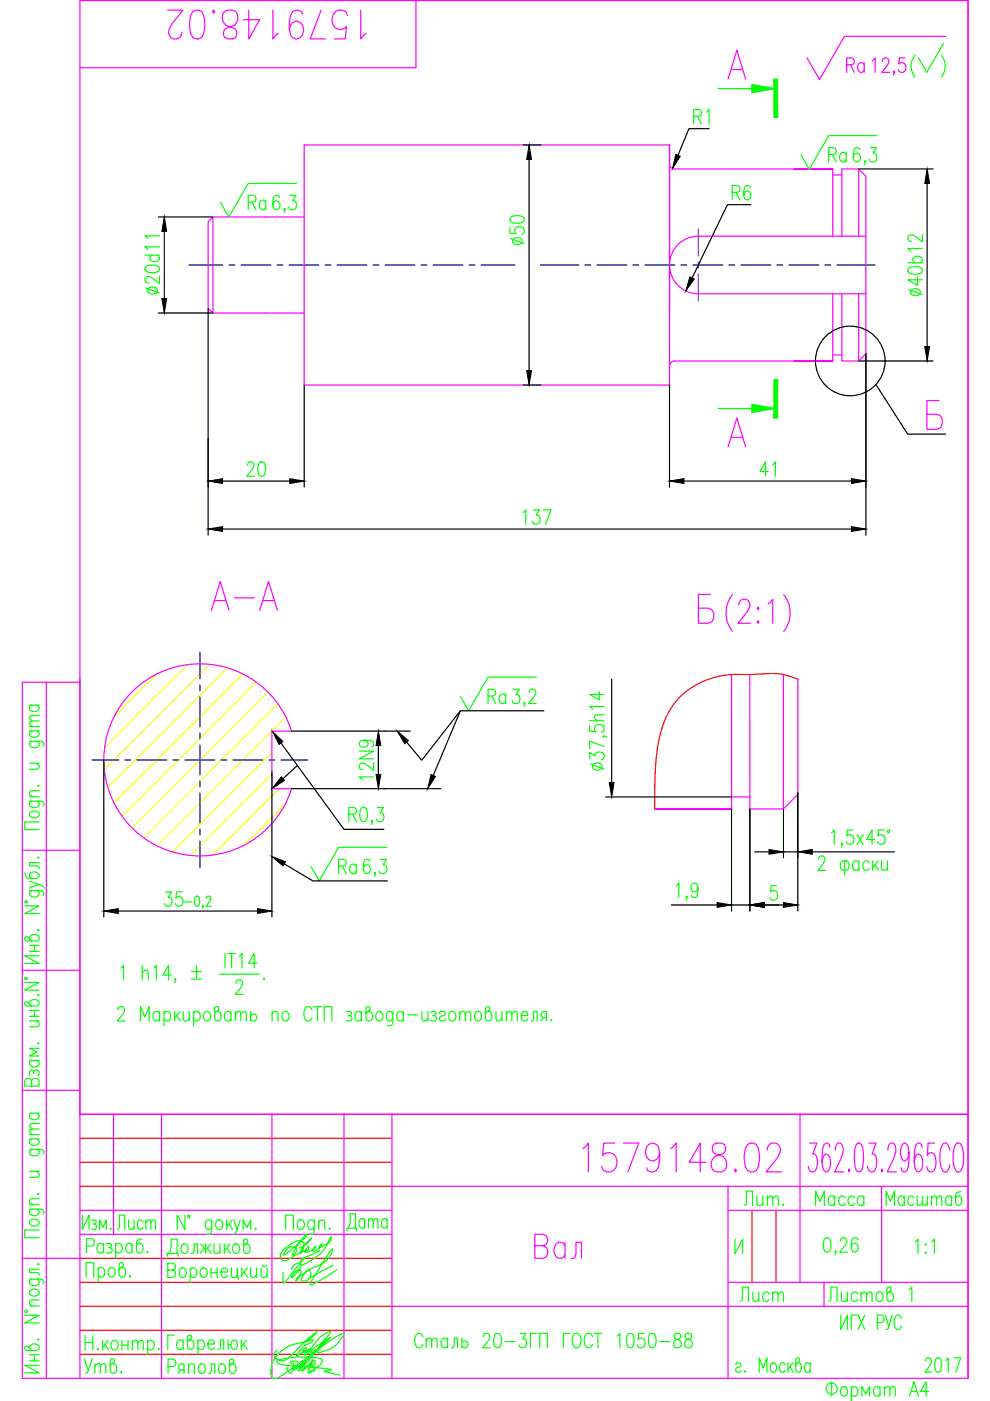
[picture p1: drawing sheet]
<svg xmlns="http://www.w3.org/2000/svg" width="210mm" height="297mm" viewBox="0 0 210 297" stroke-linecap="round" stroke-linejoin="round" font-family="sans-serif">
<defs><g id="words">
<text font-size="10.6" fill="#f0f" x="122.4" y="249.8">1579148.02</text>
<g font-size="10.1" fill="#f0f">
<text x="34.2" y="9.5">1579148.02</text>
<text x="43.7" y="130.5">А-А</text>
</g>
<text font-size="9.3" fill="#f0f" x="112.2" y="268.1">Вал</text>
<text font-size="8.4" fill="#f0f" x="191.9" y="17.6">( )</text>
<g font-size="7.1" fill="#0f0">
<text x="129.5" y="164.4" transform="rotate(-90 129.5 164.4)">37,5h14</text>
<text x="24.3" y="209.5">1 h14, %%P .</text>
<text x="72.3" y="262.1">Дата</text>
</g>
<g font-size="6.6" fill="#f0f">
<text x="178.2" y="16.6">Ra</text>
<text x="174.6" y="277.3">Листов</text>
</g>
<g font-size="6.6" fill="#0f0">
<text x="174.6" y="35.6">Ra</text>
<text x="51.5" y="45.9">Ra</text>
<text x="112.2" y="53.3" transform="rotate(-90 112.2 53.3)">50</text>
<text x="196.5" y="63.9" transform="rotate(-90 196.5 63.9)">40b12</text>
<text x="51.2" y="102.3">20</text>
<text x="159.8" y="102.3">41</text>
<text x="109.7" y="112.5">137</text>
<text x="80.1" y="166.5" transform="rotate(-90 80.1 166.5)">12N9</text>
<text x="70.6" y="186.6">Ra</text>
<text x="156.6" y="256.8">Лит.</text>
<text x="171.8" y="256.8">Масса</text>
<text x="186.6" y="256.8">Масштаб</text>
<text x="155.6" y="277.3">Лист</text>
<text x="86.8" y="287.2">Сталь 20-3ГП ГОСТ 1050-88</text>
<text x="16.6" y="292.5">Утв.</text>
</g>
<g font-size="6.2" fill="#0f0">
<text x="34.6" y="63.5" transform="rotate(-90 34.6 63.5)">20d11</text>
<text x="102.3" y="150.3">Ra</text>
<text x="23.6" y="261.8">Лист</text>
<text x="195.1" y="292.1">2017</text>
</g>
</g></defs>
<g fill="none" stroke="#0f0" stroke-width=".25">
<path d="M152.3 18.8h7.1M62.9 38.9h-10.3l-4.1 7.1-1.8-3.1M147.1 24.7h1a.74 .74 0 0 0 .6-.8 .74 .74 0 0 0-.6-.7h-1v3.1M147.9 24.7l.8 1.6M149.8 23.8l.5-.6v3.1M159.1 39.8a.65 .65 0 0 0-1.1-.3 2.85 2.85 0 0 0 0 2.7 .67 .67 0 0 0 1.1-.3 .87 .87 0 0 0 0-1 .87 .87 0 0 0-1.1-.3l-.3 .8M183.5 34.2l-.1 .1-.1-.1 .1-.1a.65 .65 0 0 1-.1 .8M184.5 31.3h1.3l-.7 1.2h.4a.96 .96 0 0 1 .4 1.4 .96 .96 0 0 1-1.5 .2l-.1-.3M185.9 28.8h-10.2l-4.1 7.1-1.8-3.1M60.4 44.3l-.1 .2-.1-.2 .1-.1a.65 .65 0 0 1-.1 .9M61.5 41.4h1.2l-.6 1.2h.3a.96 .96 0 0 1 .4 1.4 .96 .96 0 0 1-1.4 .2l-.2-.3M155.2 40.8h1.1a.74 .74 0 0 0 .6-.7 .74 .74 0 0 0-.6-.8h-1.1v3.1"/>
<path d="M156.1 40.8l.8 1.6M152.3 86.6h7.1M6.3 157.2l2.7 .1 .3 .3-.1 .6M6.3 155h2M6.3 154h2M6.3 149.5h2M6.7 157.2l-.3 .2a.63 .63 0 0 0 .3 1 1.03 1.03 0 0 0 1.6-.8l-.4-.4M6.7 155a.68 .68 0 0 0-.5 .6 .68 .68 0 0 0 .5 .6 1.03 1.03 0 0 0 1.6-.8l-.4-.4M6.7 149.5a.68 .68 0 0 0-.5 .6 .68 .68 0 0 0 .5 .7 1.03 1.03 0 0 0 1.6-.8l-.4-.5M8.3 152.9l-1.9 .1-.1 .4 .5 .6M8.3 151.7l-1.9 .1-.1 .5 .5 .6M108.8 146.1h1.3l-.7 1.2h.4a.96 .96 0 0 1 .3 1.4 .96 .96 0 0 1-1.4 .2l-.1-.3"/>
<path d="M111.3 149l-.1 .2-.2-.2 .2-.1a.64 .64 0 0 1-.2 .9M112.2 146.8l.2-.5 .7-.2a.95 .95 0 0 1 .2 1.6l-1.2 1.5h1.6M113.7 143.6h-10.2l-4.1 7.1-1.8-3.1M6.3 169.8l2.7 .2 .3 .3-.1 .6M6.3 168.9h2M6.3 161.8h2M6.4 172.3a1.09 1.09 0 0 1 1.1-.3 1.09 1.09 0 0 1 .8 .9 1.08 1.08 0 0 1-1.2 .5 1.08 1.08 0 0 1-.8-.9zM6.7 169.8l-.3 .3a.65 .65 0 0 0 .3 1 1.03 1.03 0 0 0 1.6-.8l-.4-.5M7.7 161.8l.6 .6-.2 .6-1.8 .1M8 166.6l.1-.1 .2 .1-.2 .1zM8.3 174.3h-3.1v1.6h3.1M8.3 167.6l-1.9 .2-.1 .5 .5 .6"/>
<path d="M74 172.6h1a.74 .74 0 0 0 .6-.7 .74 .74 0 0 0-.6-.7h-1v3M74.8 172.6l.8 1.6M76.6 171.3l.6-.1a1.49 1.49 0 0 1 .7 1.7l-.3 1.2-.6 .1a1.48 1.48 0 0 1-.7-1.7zM79 174.1l-.2 .1-.1-.1 .1-.2a.64 .64 0 0 1-.1 .9M80 171.2h1.3l-.7 1.1h.3a.96 .96 0 0 1 .4 1.4 .96 .96 0 0 1-1.4 .2l-.1-.3M82.1 179.6h-10.3l-4.1 7.2-1.8-3.1M176.3 176.5l.6-.5v3M178.6 178.9l-.1 .1-.1-.1 .1-.2a.65 .65 0 0 1-.1 .9M180.8 176h-1.1l-.2 1.3a.89 .89 0 0 1 1.1-.2 .89 .89 0 0 1 .4 1 .83 .83 0 0 1-.6 .9 .83 .83 0 0 1-1-.6M181.7 177l1.3 2M183 177l-1.3 2M185.5 178h-1.8l1.2-2v3"/>
<path d="M187.5 176h-1.2l-.1 1.3a.89 .89 0 0 1 1.1-.2 .89 .89 0 0 1 .4 1 .83 .83 0 0 1-.7 .9 .83 .83 0 0 1-.9-.6M5.2 192.1h3.1l-3.1 1.6h3.1M5.2 185.1l.5 1 2 .1a.64 .64 0 0 0 .4-1 1.05 1.05 0 0 0-1.1-.4 1.05 1.05 0 0 0-.7 1l.4 .4M6.3 199a1.02 1.02 0 0 1 1-.9 1.02 1.02 0 0 1 1 .9l-.6 .5h-2.2l-.3-.3v-.4l.5-.2 .3 .1 .7 .8M6.3 188.8l2.7 .1 .3 .4-.1 .6M6.3 186.8l2 .7-2 .7M6.7 188.8l-.3 .2a.65 .65 0 0 0 .3 1.1 1.03 1.03 0 0 0 1.6-.8l-.4-.5M8 197.2l.1-.1 .2 .1-.2 .1zM8 181.8l.1-.1 .2 .1-.2 .1zM8.3 187.5l.6 .3 .4 .5M8.3 182.9h-2v.7l1.8 .1 .2 .5M35.1 189.1h1.3l-.7 1.2h.3a.96 .96 0 0 1 .4 1.3 .96 .96 0 0 1-1.4 .3l-.1-.3"/>
<path d="M38.6 189.1h-1.2l-.1 1.3a.89 .89 0 0 1 1.1-.2 .89 .89 0 0 1 .4 1.1 .83 .83 0 0 1-.7 .8 .83 .83 0 0 1-.9-.5M39.2 191.2h1.4M41.5 190.1l.4-.1a1.26 1.26 0 0 1 .4 1.7l-.2 .3-.4 .1a1.01 1.01 0 0 1-.5-1.2zM43.1 192h-.2h.2l-.2 .5M43.7 190.5l.4-.5h.3l.3 .4-.2 .7-.9 1h1.2M79.6 185.1l-.1 .1-.1-.1 .1-.1a.65 .65 0 0 1-.1 .8M80.6 182.2h1.3l-.7 1.2h.4a.96 .96 0 0 1 .4 1.3 .96 .96 0 0 1-1.5 .3l-.1-.3M143.3 187.8l.6-.6v3.1M145.7 190.1l-.2 .2-.1-.2 .1-.1a.65 .65 0 0 1-.1 .9M148 188.2a.82 .82 0 0 1-.8 .9 .97 .97 0 0 1-.7-1 .97 .97 0 0 1 .8-.9l.3 .2a2.58 2.58 0 0 1 0 2.7l-.5 .2-.4-.2-.1-.3M164.6 187.8h-1.1l-.1 1.3a.89 .89 0 0 1 1.1-.2 .89 .89 0 0 1 .4 1.1 .83 .83 0 0 1-.7 .9 .83 .83 0 0 1-1-.6M173.5 182.2l.2-.6 .7-.1a.95 .95 0 0 1 .2 1.6l-1.2 1.4h1.6"/>
<path d="M178.5 182.7l.3-.2h.7a1.17 1.17 0 0 1 0 2h-.7a1.19 1.19 0 0 1-.3-1.8zM179.1 182.5v3.1M182.1 182.9a.68 .68 0 0 0-.6-.4 .68 .68 0 0 0-.7 .4 .92 .92 0 0 0 0 1.2 .92 .92 0 0 0 1.1 .3l.2-.3M182.1 182.5v2M184.3 182.9a.68 .68 0 0 0-.6-.4 .68 .68 0 0 0-.7 .4 1.02 1.02 0 0 0 .9 1.6l.4-.4M185 182.5v2M185.5 183.4l.8 1.1M186.2 182.5l-1.2 1.5M186.9 182.5l.1 1.9 .6 .1 .6-.5M188.2 182.5v2M5.2 208.3h3.1l-3.1 1.6h3.1M6.3 212.8a1.02 1.02 0 0 1 1-.9 1.02 1.02 0 0 1 1 .9l-.6 .5h-2.2l-.3-.3v-.4l.5-.2 .3 .1 .7 .8"/>
<path d="M6.3 200.4h2M6.3 201.7h2M6.3 216.4h2M6.3 214.2h2M6.3 215.5h2M7.3 200.4v1.3M7.3 214.2v1.3M7.7 216.4l.6 .6-.2 .6-1.8 .1M8 211l.1-.1 .2 .1-.2 .1zM8.3 202.6h-3.1l3.1 1.7h-3.1M25 214.2l.2-.6 .7-.2a.95 .95 0 0 1 .1 1.6l-1.1 1.5h1.6M29.8 216.5v-3.1l.9 2.2 .9-2.2v3.1"/>
<path d="M33.8 214.9a.68 .68 0 0 0-.6-.5 .68 .68 0 0 0-.6 .5 .92 .92 0 0 0-.1 1.1 .92 .92 0 0 0 1.1 .3l.2-.3M33.8 214.4v2.1M34.8 214.9a.68 .68 0 0 1 .6-.5 .68 .68 0 0 1 .7 .5 1.02 1.02 0 0 1-.9 1.6l-.4-.5M34.8 214.4v3.1M37 214.4v2.1M37.5 215.3l.8 1.2M38.2 214.4l-1.2 1.5M38.9 214.4l.1 1.9 .5 .2 .6-.6M40.1 214.4v2.1M41.1 214.9a.68 .68 0 0 1 .6-.5 .68 .68 0 0 1 .6 .5 1.02 1.02 0 0 1-.8 1.6l-.4-.5M41.1 214.4v3.1M43.5 214.6a.65 .65 0 0 1 1 .3 1.02 1.02 0 0 1-.8 1.6 1.2 1.2 0 0 1-.2-1.9z"/>
<path d="M45.9 214.4a1.02 1.02 0 0 1 1 1.1 1.02 1.02 0 0 1-1 1l-.4-.6v-2.2l.3-.3h.4l.2 .5-.1 .3-.8 .7M49 214.9a.68 .68 0 0 0-.7-.5 .68 .68 0 0 0-.6 .5 .92 .92 0 0 0-.1 1.1 .92 .92 0 0 0 1.1 .3l.3-.3M49 214.4v2.1M49.9 215l.6-.6 .4 .2 .2 1.9M49.9 214.4v2.1M51.1 215l.5-.6 .5 .2 .1 1.9M53.1 215.3a.75 .75 0 0 1 1.3 0 .75 .75 0 0 1-.4 1.2h-.5l-.4-.3M53.1 214.4v2.1M57.7 215l.6-.6 .6 .2 .1 1.9M57.7 214.4v2.1M60.1 214.6a.65 .65 0 0 1 1.1 .3 1.02 1.02 0 0 1-.8 1.6 1.2 1.2 0 0 1-.3-1.9zM66.2 214.2a.81 .81 0 0 0-.8-.8 .81 .81 0 0 0-.8 .8 1.93 1.93 0 0 0 .5 2.3 .87 .87 0 0 0 1.1-.8"/>
<path d="M66.5 213.4h1.7M67.3 213.4v3.1M68.7 216.5v-3.1h1.7v3.1M73.4 214.6a.74 .74 0 0 1 1.2 .3l-.4 .4h-.3M74.2 215.3a.6 .6 0 0 1 .5 .6 .6 .6 0 0 1-.5 .6l-.8-.2M76.7 214.9a.68 .68 0 0 0-.7-.5 .68 .68 0 0 0-.6 .5 .92 .92 0 0 0-.1 1.1 .92 .92 0 0 0 1.1 .3l.3-.3M76.7 214.4v2.1M78.1 214.4a1.02 1.02 0 0 1 .9 1.1 1.02 1.02 0 0 1-.9 1l-.5-.6v-2.2l.3-.3h.4l.2 .5-.1 .3-.8 .7M80 214.6a.65 .65 0 0 1 1.1 .3 1.02 1.02 0 0 1-.8 1.6 1.2 1.2 0 0 1-.3-1.9zM83.3 214.9a.68 .68 0 0 0-.7-.5 .68 .68 0 0 0-.6 .5 1.02 1.02 0 0 0 .8 1.6l.5-.5M83.3 214.4l-.1 2.8-.4 .3-.6-.2M85.5 214.9a.68 .68 0 0 0-.6-.5 .68 .68 0 0 0-.7 .5 .92 .92 0 0 0 0 1.1 .92 .92 0 0 0 1.1 .3l.2-.3"/>
<path d="M85.5 214.4v2.1M86.4 215.2h2.1M89.5 214.4l.1 1.9 .5 .2 .6-.6M90.7 214.4v2.1M91.3 214.6a.74 .74 0 0 1 1.2 .3l-.4 .4h-.3M92.1 215.3a.6 .6 0 0 1 .5 .6 .6 .6 0 0 1-.5 .6l-.8-.2M93.2 214.9a.68 .68 0 0 1 .6-.5 .68 .68 0 0 1 .6 .5l-.3 .4-.6 .2a.56 .56 0 0 0-.2 .8 .73 .73 0 0 0 1.1-.3M95.5 214.6a.65 .65 0 0 1 1 .3 1.02 1.02 0 0 1-.8 1.6 1.2 1.2 0 0 1-.2-1.9zM97.5 215l.6-.6 .4 .2 .1 1.9M97.5 214.4v2.1M98.6 215l.6-.6 .5 .2 .1 1.9M101 214.6a.65 .65 0 0 1 1 .3 1.02 1.02 0 0 1-.8 1.6 1.2 1.2 0 0 1-.2-1.9z"/>
<path d="M103.4 214.4a1.02 1.02 0 0 1 1 1.1 1.02 1.02 0 0 1-1 1l-.5-.6v-2.2l.4-.3h.3l.3 .5-.1 .3-.9 .7M105.2 214.4l.1 1.9 .6 .2 .5-.6M106.4 214.4v2.1M107.4 215l.5-.6 .5 .2 .1 1.9M107.4 214.4v2.1M108.5 215l.6-.6 .5 .2 .1 1.9M110.5 215.3h1.4a.68 .68 0 0 0-.4-.8 .68 .68 0 0 0-.9 .4 1.02 1.02 0 0 0 .8 1.6l.5-.5M112.6 216.5l.5-.2 .1-1.9h.7v2.1M115.2 215.7l-.5 .8M115.9 215.7l-1-.1a.68 .68 0 0 1 .3-1.2h.7v2.1M116.9 216.2l.1 .1-.1 .2-.1-.2zM6.3 236h2"/>
<path d="M6.3 224.8h2M6.7 236a.68 .68 0 0 0-.5 .6 .68 .68 0 0 0 .5 .7 1.03 1.03 0 0 0 1.6-.8l-.4-.5M6.7 229.2a.74 .74 0 0 0-.7-.6 .74 .74 0 0 0-.8 .6v1.1h3.1v-1.1a.83 .83 0 0 0-.8-.6 .83 .83 0 0 0-.8 .6v1.1M6.7 224.8a.68 .68 0 0 0-.5 .7 .68 .68 0 0 0 .5 .6 .93 .93 0 0 0 1.1 0 .93 .93 0 0 0 .3-1l-.2-.3M7.1 227.3a.6 .6 0 0 1 .6-.5 .6 .6 0 0 1 .6 .5l-.2 .8M7.1 227.6l-.1-.6-.3-.1a.72 .72 0 0 0-.3 1.2M8 221.2l.1-.1 .2 .1-.2 .1zM8.3 222.3h-2l1.6 .8-1.6 .8h2M8.3 239.4l-1.9 .1-.1 .5 .5 .5M8.3 238.2l-1.9 .1-.1 .5 .5 .6M6.3 256.4l2.7 .1 .3 .3-.1 .6M6.3 243.7l2.7 .1 .3 .3-.1 .6"/>
<path d="M6.3 255.4h2M6.3 248.3h2M6.3 241.5h2M6.3 240.5h2M6.4 258.8a1.09 1.09 0 0 1 1.1-.3 1.09 1.09 0 0 1 .8 .9 1.08 1.08 0 0 1-1.2 .6 1.08 1.08 0 0 1-.8-1zM6.7 256.4l-.4 .4a1.03 1.03 0 0 0 1 1 1.03 1.03 0 0 0 1-1l-.4-.4M6.7 243.7l-.3 .2a.65 .65 0 0 0 .3 1.1 1.03 1.03 0 0 0 1.6-.9l-.4-.4M6.7 241.5a.68 .68 0 0 0-.5 .6 .68 .68 0 0 0 .5 .7 1.03 1.03 0 0 0 1.6-.9l-.4-.4M7.7 248.3l.6 .6-.2 .6-1.8 .1M8 253.1l.1-.1 .2 .1-.2 .1zM8.3 254.2l-1.9 .1-.1 .6 .5 .5M17.5 257.6v3.1l1.4-3.1v3.1"/>
<path d="M19.4 258.8a.6 .6 0 0 1 1 .3l-.3 .4h-.3M20.1 259.5a.62 .62 0 0 1 .4 .6 .62 .62 0 0 1-.4 .6l-.7-.2M39.2 257.6v3.1l-1.6-3.1v3.1M44.9 259.1l-.2-.3a.65 .65 0 0 0-1.1 .3 1.03 1.03 0 0 0 .8 1.6l.5-.5M44.9 258.6l-.1 2.8-.4 .3-.5-.1M46.1 258.8a.65 .65 0 0 1 1 .3 1.03 1.03 0 0 1-.8 1.6 1.2 1.2 0 0 1-.2-1.9zM48 258.6v2.1M48.5 259.5l.8 1.2M49.2 258.6l-1.2 1.5M49.6 258.6l.7 2.1 .7-2.1M63.4 258.8a.65 .65 0 0 1 1 .3 1.03 1.03 0 0 1-.8 1.6 1.2 1.2 0 0 1-.2-1.9zM66.6 259.1l-.2-.3a.65 .65 0 0 0-1 .3 1.03 1.03 0 0 0 .8 1.6l.4-.5"/>
<path d="M66.6 258.6l-.1 2.8-.3 .3-.6-.1M67.6 259.2l.5-.6 .6 .2 .1 1.9M67.6 258.6v2.1M5.2 278.9h3.1l-3.1 1.6h3.1M6.3 271.2l2.7 .1 .3 .4-.1 .5M6.3 276.9h2M6.4 273.6a1.09 1.09 0 0 1 1.1-.3 1.09 1.09 0 0 1 .8 .9 1.08 1.08 0 0 1-1.2 .6 1.08 1.08 0 0 1-.8-.9zM6.7 271.2l-.3 .2a.65 .65 0 0 0 .3 1.1 1.03 1.03 0 0 0 1.6-.8l-.4-.5M8 268.1l.1-.2 .2 .2-.2 .1zM8.3 260.8h-3.1v1.6h3.1M8.3 275.6l-1.9 .1-.1 .6 .5 .6M8.3 269.1h-2v.7l1.8 .1 .2 .5"/>
<path d="M18.3 270.8v-3.1h1.6v3.1M18.3 264.2h1.1a.83 .83 0 0 0 .6-.8 .83 .83 0 0 0-.6-.8h-1.1v3.1M20.8 269.2a.68 .68 0 0 1 .7-.5 .68 .68 0 0 1 .6 .5 1.02 1.02 0 0 1-.8 1.6l-.5-.5M20.8 268.7v3.1M21.1 260.7v-2.1l.7 1.6 .7-1.6v2.1M21.9 264.1l-.4-.5a1.02 1.02 0 0 0-1 1 1.02 1.02 0 0 0 1 1.1l.4-.5M21.9 263.6v2.1M22.5 263.8a.73 .73 0 0 1 1.2 .3l-.4 .4h-.3M23.3 268.9a.65 .65 0 0 1 1 .3 1.02 1.02 0 0 1-.8 1.6 1.2 1.2 0 0 1-.2-1.9zM23.3 264.5a.6 .6 0 0 1 .5 .6 .6 .6 0 0 1-.5 .6l-.8-.2M24.5 264.1l.5-.5a1.02 1.02 0 0 1 .9 1 1.02 1.02 0 0 1-.9 1.1l-.5-.5M24.5 263.6v3.1"/>
<path d="M25.7 268.7a1.02 1.02 0 0 1 .9 1.1 1.02 1.02 0 0 1-.9 1l-.5-.6v-2.2l.4-.3h.3l.3 .5-.1 .3-.9 .7M27.6 270.5l.1 .1-.1 .2-.1-.2zM28 264.1l-.5-.5a1.02 1.02 0 0 0-.9 1 1.02 1.02 0 0 0 .9 1.1l.5-.5M28 263.6v2.1M30.1 262.6l-1 .4-.2 2.1a.65 .65 0 0 0 .6 .6 .65 .65 0 0 0 .7-.5 1.02 1.02 0 0 0-.8-1.6l-.5 .5M31.3 265.4l.1 .1-.1 .2-.2-.2zM35.5 266.3v-.5h2.3v.5M35.6 269.3h1a.83 .83 0 0 1 .6 .8 .83 .83 0 0 1-.6 .8h-1v-3.1h1a.74 .74 0 0 1 .6 .7 .74 .74 0 0 1-.6 .8M35.7 265.8a3.1 3.1 0 0 0 .6-3.1h1.3v3.1M38.4 269a.82 .82 0 0 1 .9 .1 .82 .82 0 0 1 .2 .9 .82 .82 0 0 1-.9 .9 1.19 1.19 0 0 1-.2-1.9zM38.7 263.9a.65 .65 0 0 1 1.1 .3 1.02 1.02 0 0 1-.8 1.6 1.19 1.19 0 0 1-.3-1.9zM40.3 269.3a.68 .68 0 0 1 .7-.5 .68 .68 0 0 1 .6 .5 1.02 1.02 0 0 1-.8 1.6l-.5-.5"/>
<path d="M40.3 268.8v3.1M40.6 265.8l.5-.2 .1-1.9h.7v2.1M42.6 263.7l1 1.3 1.1-1.3M42.8 269a.82 .82 0 0 1 .9 .1 .82 .82 0 0 1 .2 .9 .82 .82 0 0 1-.9 .9 1.19 1.19 0 0 1-.2-1.9zM43.3 264.6l-.9 1.2M43.6 263.7v2.1M44 264.6l.8 1.2M44.8 269.8h1.2M44.8 268.8v2.1M45.4 263.7l.1 1.9 .6 .2 .5-.6M46 268.8v2.1M46.6 263.7v2.1"/>
<path d="M46.9 269.7h1.3a.68 .68 0 0 0-.4-.8 .68 .68 0 0 0-.8 .4 1.02 1.02 0 0 0 .8 1.6l.4-.5M47.6 263.7v2.1M48 264.6l.8 1.2M48.7 263.7l-1.1 1.5M49.1 268.8l.1 1.9 .6 .2 .5-.6M49.7 263.9a.65 .65 0 0 1 1 .3 1.02 1.02 0 0 1-.8 1.6 1.19 1.19 0 0 1-.2-1.9zM50.3 260.7l-.3 .6-.6 .4M50.3 268.8v2.1h.3v.4M51.3 268.8v2.1M51.5 260.7v-2.1l.9 1.6 .8-1.6v2.1M51.7 269.7l.8 1.2M52.1 263.7a1.02 1.02 0 0 1 .9 1 1.02 1.02 0 0 1-.9 1.1l-.5-.6v-2.2l.4-.3h.3l.3 .5-.1 .2-.9 .8"/>
<path d="M52.4 268.8l-1.1 1.5M53.1 268.8l.1 1.9 .6 .2 .6-.6M54.2 260.4l.1 .1-.1 .2-.1-.2zM54.4 268.8v2.1M55.3 268.8l.2 1.9 .5 .2 .6-.6M55.6 268.2a.5 .5 0 0 0 .4 .4 .5 .5 0 0 0 .5-.4M56.6 268.8v2.1M60.6 260.7v-3.1h1.6v3.1M60.9 264.7a1.23 1.23 0 0 1 2.1 .4l-.6 .9-.2 .2-.2-.1a12 12 0 0 1 3.1-4.5l-.4 .9-3.9 3.2-.7 .4 .1-.4zM61.8 269.2a1.52 1.52 0 0 1 2-1.2 4.4 4.4 0 0 1-2 2.9 1.82 1.82 0 0 1 1.9-1.5 2.74 2.74 0 0 1-1 2.2l.5-.9 1.2-.6 .6-.6a.46 .46 0 0 1 .5-.3 .46 .46 0 0 1 .4 .6 1.36 1.36 0 0 1-.4 1.4 1.36 1.36 0 0 1-1.5 .2 3.2 3.2 0 0 1 2.1-2.5 5.8 5.8 0 0 0 4.4-3.8v-.3l-1.5 2-3.1 5-.1 .4 .1 .2a9 9 0 0 0 3.6-1.9l2-1.3M63.6 264.6a4.6 4.6 0 0 0 2.4-2.1l-.2 .2a5.1 5.1 0 0 0-2.1 3.1 2.35 2.35 0 0 0 .7-2.1v-.2a1.45 1.45 0 0 0-2.2-.1l-1.9 1.4a1.41 1.41 0 0 0-.3 2.4 2.1 2.1 0 0 0 1.8-.6l1.4-.8 2-.8 .2-.3v-.4l-.3 .2-.4 .8a.2 .2 0 0 0 .1 .3 .2 .2 0 0 0 .3-.1l1.4-.6 .5-.7-.6 .7a.27 .27 0 0 0 0 .4 .27 .27 0 0 0 .4-.1l1.1-.9 .3-.6-.6 .9 1.4-.7a1.46 1.46 0 0 0 1.2-1.7h-.1a9.3 9.3 0 0 1-6.3 6l-.2-.4a1.78 1.78 0 0 1 1.8-1.5l2.4-1.2M64.8 266.5l-4.2 5.2-.4 .3-.2-.8v-1.5"/>
<path d="M69.9 260.4l.1 .1-.1 .2-.1-.2zM70.7 268.3l-5.2 2.8M155.8 262.7v3.1l1.7-3.1v3.1M174.9 262.6l.6-.2a1.49 1.49 0 0 1 .7 1.8l-.4 1.1-.6 .2a1.49 1.49 0 0 1-.6-1.8zM177.2 265.3l-.1 .2-.1-.2 .1-.1a.64 .64 0 0 1-.1 .9M178.2 263.2l.2-.6 .7-.2a.96 .96 0 0 1 .1 1.6l-1.2 1.5h1.7M178.3 278.8v3.1l1.4-3.1v3.1M181.7 278.8h-1.2v3.1M181.9 262.9l-.1-.3-.4-.2-.6 .2a2.92 2.92 0 0 0 0 2.7 .67 .67 0 0 0 1.1-.3 .87 .87 0 0 0-.1-1 .87 .87 0 0 0-1-.3l-.3 .8M181.9 278.8l1.5 3.1M183.4 278.8l-1.5 3.1M187.7 278.8l.7 2.5"/>
<path d="M189.2 278.8l-.9 2.8-.4 .3M191.1 279.5l-.1-.3a.7 .7 0 0 0-.8-.4 2.15 2.15 0 0 0 0 3.1 .77 .77 0 0 0 .9-.8M192.7 273.5l.6-.6v3M194 263.3l.6-.6v3.1M196.3 263.7l.1 .2-.1 .1-.2-.1zM196.3 265.5l.1 .1-.1 .2-.2-.2zM197.5 263.3l.6-.6v3.1M6.3 285.9a1.02 1.02 0 0 1 1-1 1.02 1.02 0 0 1 1 1l-.6 .4h-2.2l-.3-.3v-.4l.5-.2 .3 .1 .7 .8M6.3 287.2h2M6.3 288.5h2M7.3 287.2v1.3M8 284l.1-.1 .2 .1-.2 .1z"/>
<path d="M8.3 289.5h-3.1l3.1 1.6h-3.1M18.1 283.2v3M18.1 284.6h1.6M19.7 283.2v3M21.8 284.2v2M22.9 284.2l-1.1 1.4M23.9 284.3a.65 .65 0 0 1 1 .3 1.03 1.03 0 0 1-.8 1.6 1.2 1.2 0 0 1-.2-1.9zM25.9 284.2v2M27.1 284.2v2M28.1 284.8l.5-.6 .5 .1 .1 1.9M28.1 284.2v2M29.2 284.8l.6-.6 .5 .1 .1 1.9"/>
<path d="M31.3 284.6a.68 .68 0 0 1 .7-.5 .68 .68 0 0 1 .6 .5 1.03 1.03 0 0 1-.8 1.6l-.5-.4M31.3 284.2v3M33.6 285.9l.2 .2-.2 .1-.1-.1zM35.6 289.8h1.1a.83 .83 0 0 0 .6-.8 .83 .83 0 0 0-.6-.8h-1.1v3M37 283.1h-1.4v3M38.3 290.5l-.5 .7M38.8 284.5a.68 .68 0 0 0-.6-.4 .68 .68 0 0 0-.7 .4 1.02 1.02 0 0 0 .9 1.6l.4-.4M38.8 284.1v2M39 290.5h-.7l-.2-.2a.68 .68 0 0 1 .2-1.1h.7v2M39.9 289.8l.6-.6 .6 .1 .1 1.9M39.9 289.2v2M40.2 284.1a1.02 1.02 0 0 1 1 1 1.02 1.02 0 0 1-1 1l-.4-.6v-2.1l.3-.3h.3l.3 .4-.1 .3-.8 .7"/>
<path d="M42 284.5a.68 .68 0 0 1 .6-.4 .68 .68 0 0 1 .6 .4 1.02 1.02 0 0 1-.8 1.6l-.4-.4M42 284.1v3M42.4 289.3l.2-.1a1.02 1.02 0 0 1 .9 1 1.02 1.02 0 0 1-.9 1 1.2 1.2 0 0 1-.2-1.9zM44.1 285h1.4a.68 .68 0 0 0-.5-.9 .68 .68 0 0 0-.8 .4 1.02 1.02 0 0 0 .8 1.6l.5-.4M44.2 291.2l.5-.1 .1-1.9h.7v2M46.2 286.1l.4-.1 .1-1.9h.7v2M46.7 289.3l.2-.1a1.02 1.02 0 0 1 1 1 1.02 1.02 0 0 1-1 1 1.2 1.2 0 0 1-.2-1.9zM48.4 285.1h.5a.89 .89 0 0 1 .9-1 1.09 1.09 0 0 1 .5 1.1 1.09 1.09 0 0 1-.8 .9 1.01 1.01 0 0 1-.6-1M48.4 284.1v2M49.1 289.2a1.02 1.02 0 0 1 1 1 1.02 1.02 0 0 1-1 1l-.4-.6v-2.1l.3-.3h.4l.2 .4-.1 .3-.8 .7M51.1 284.1v2M51.6 285l.8 1.1"/>
<path d="M52.3 284.1l-1.2 1.4M62 289.1l-.4-.2a1.02 1.02 0 0 1 1.6 .1l-.4 .8-.9 .5 .1 .1a2.88 2.88 0 0 0 2.1-1.6v-.2l-.8 2 .3-.6a2.22 2.22 0 0 1 1-1.6l.2 .1a.72 .72 0 0 1-.7 .9h-.1a.62 .62 0 0 1 .7 .7 .62 .62 0 0 1-.8 .5v-.1a6.9 6.9 0 0 0 2.4-2.2l-1 2.2 1.1-1.9 .3-.2a.76 .76 0 0 1 0 .9 .76 .76 0 0 1-.8 .2l.7 .5a.54 .54 0 0 1 .1 .6 .54 .54 0 0 1-.6 .3l-.8 .2 2.2-1.5 .7-.7a.68 .68 0 0 0 0-.8 .68 .68 0 0 0-.8-.2 19.7 19.7 0 0 0-8.6 .6 .53 .53 0 0 0 .5 .7l1.6 .3 9.2 .8 .2 .1-1.6 .4 3.4 .8M62.3 288.9l-.5 2.2h-.3l-.3-.3-.5-.7 .4-.1M64.5 284.6l1.9-.5-.4 .4a5.8 5.8 0 0 0-3.2 3l1.9-1.2a.29 .29 0 0 0 .3-.2 .29 .29 0 0 0-.2-.3l-.4 .3a.41 .41 0 0 0-.1 .7l1.5-.7a1.42 1.42 0 0 1-1.2 1.2l1.5-1.7a7.6 7.6 0 0 1 3.9-3.3l.1 .1a9.1 9.1 0 0 1-3.8 3.6l-.3 .8 .9-.6-2.4 2.8-1.1 1.5 1.3-1.3 2.1-2.4a8.6 8.6 0 0 1 3.2-3.3v.2a11.2 11.2 0 0 0-2.7 2.9v.2a6.2 6.2 0 0 0 5.6-4 10.6 10.6 0 0 0-4.3 2.4l-7.7 5.6-2.1 1.3a.91 .91 0 0 1-1.1 .1 .91 .91 0 0 1-.3-1.1 6.8 6.8 0 0 1 6.3-6.4 5.8 5.8 0 0 0 3.6-2.4l-.3 .2a47.7 47.7 0 0 0-6 5.5 1.78 1.78 0 0 1-2.9-.9l.7-.9M156 289.4a.57 .57 0 0 1 .5-.5 .57 .57 0 0 1 .6 .5l-.3 .4-.5 .1a.6 .6 0 0 0-.2 .9 .61 .61 0 0 0 1-.3M157.9 290.7v.3zM161 291v-3.1l.8 2.2 .8-2.2v3.1M163.6 289.1l.5-.2a1.25 1.25 0 0 1 0 2.1h-.3a1.3 1.3 0 0 1-.2-1.9zM166.5 289.4l-.4-.5h-.3a1.27 1.27 0 0 0 0 2.1h.3l.4-.5M167.1 288.9v2.1M167.5 289.8l.7 1.2M168.1 288.9l-1 1.5"/>
<path d="M169.1 288.9h.3a1.27 1.27 0 0 1 0 2.1 .61 .61 0 0 1-.7-.6v-2.2l.3-.3 .4 .2a.74 .74 0 0 1-.5 1l-.2 .3M171.8 289.4l-.4-.5h-.4a1.27 1.27 0 0 0 0 2.1h.4l.4-.5M171.8 288.9v2.1M176.3 293v3M178.5 294.1a.82 .82 0 0 1 1 .1 .82 .82 0 0 1 .2 .9 .83 .83 0 0 1-.9 .9 1.19 1.19 0 0 1-.3-1.9zM180.5 294.4a.68 .68 0 0 1 .7-.4 .68 .68 0 0 1 .6 .4 1.02 1.02 0 0 1-.8 1.6l-.5-.4M180.5 294v3M182.7 296v-2l.8 1.6 .9-1.6v2M186 280.4h.9a.86 .86 0 0 0 .6-.8 .86 .86 0 0 0-.6-.8h-.9v3.1M186.6 294.4a.68 .68 0 0 0-.7-.4 .68 .68 0 0 0-.6 .4 .92 .92 0 0 0-.1 1.2 .92 .92 0 0 0 1.1 .3l.3-.3M186.6 294v2M187.5 294.6l.6-.6 .4 .1 .2 1.9"/>
<path d="M187.5 294v2M188.7 294.6l.5-.6 .5 .1 .1 1.9M192.8 296l1-3 .9 3M193.2 295h1.2M196.9 295h-1.7l1.1-2v3"/>
<circle cx="188.4" cy="176.2" r=".26"/>
<circle cx="5.5" cy="191.3" r=".26"/>
<circle cx="5.5" cy="207.5" r=".26"/>
<circle cx="40" cy="257.9" r=".26"/>
<circle cx="5.5" cy="278.1" r=".26"/>
<circle cx="176.3" cy="294.4" r="1.19"/>
</g>
<g fill="none" stroke="#f0f" stroke-width=".25">
<path d="M88.2 .1v14.3h-71.3M154.4 16.8l1.8-6.1 1.9 6.1M155.1 14.7h2.3M187.1 13l.2-.6 .7-.1a.95 .95 0 0 1 .1 1.6l-1.1 1.4h1.6M200.5 7.7h-21.5l-5.2 9.2-2.7-4.6M205.2 .1v292.1M64.5 30.7h77.5v50.9h-77.5zM142 34.8a1.02 1.02 0 0 0 1 1h33.6h-8.2M171.5 35.8h.1M176.6 35.8v14.3M182.1 35.8v14.3M44.1 47l1-1v20.4l-1-1.1z"/>
<path d="M45.1 46h19.4M178.5 50.1v-14.3h3.6l1.5 1.6v37.6l-1.5 1.5h-3.6v-14.2M183.6 50.1h-35.5a6.1 6.1 0 0 0-6.1 6.1 6.1 6.1 0 0 0 6.1 6.1h35.5M45.1 66.4h19.4M168.4 76.5h8.2h-33.6a1.02 1.02 0 0 0-1 1.1M171.5 76.5h.1M176.6 62.3v14.2M176.6 75.3h1.9M182.1 62.3v14.2M154.4 94.7l1.8-6.1 1.9 6.1M155.1 92.7h2.3M199.1 84.9h-2.6v6.1h2.1a1.66 1.66 0 0 0 1.2-1.6 1.66 1.66 0 0 0-1.2-1.6h-2.1"/>
<path d="M150.6 126h-2.5v6.1h2.1a1.66 1.66 0 0 0 1.2-1.6 1.66 1.66 0 0 0-1.2-1.6h-2.1M155.3 126.1a6.2 6.2 0 0 0 0 7.7M156.7 128.3a1.27 1.27 0 0 1 .7-1.3h.8a1.32 1.32 0 0 1 .6 2l-.4 .7-1.9 2.4h2.7M160.7 128.8l.2 .2-.2 .2-.2-.2zM160.7 131.7l.2 .2-.2 .2-.2-.2zM162.9 128l.9-1v5.1M166.2 126.1a6.2 6.2 0 0 1 0 7.7M9.8 144.6v147.6M16.9 144.6h-12.2v147.6h200.5M27.5 147.2a20.4 20.4 0 0 1 34.3 7.8h-3.8l-.4 .3 .1 11.8 .3 .1h3.8a20.4 20.4 0 0 1-29.7 11.5 20.4 20.4 0 0 1-4.6-31.5zM155.1 143v28.5h-16.3h16.3M159 143v28.5h7.1l3.1-3v-24.5"/>
<path d="M166.1 143v28.5M155.1 169h3.9M4.7 180.3h12.2M4.7 205.7h12.2M4.7 231.2h12.2M16.9 236.2h188.3M24.1 236.2v25.5M34.2 236.2v56M57.7 236.2v56M72.9 236.2v56M83.1 236.2v56M169.6 236.2v35.7"/>
<path d="M16.9 256.6h66.2M83.1 251.5h122.1M154.4 256.6h50.8M154.4 251.5v40.7M171.6 242.4h1.6l-.9 2.3h.5a3.2 3.2 0 0 1 .1 3.5l-.4 .3h-.4l-.5-.3-.2-.9M176 243.2l-.2-.5-.4-.3h-.3l-.4 .3a10.7 10.7 0 0 0-.3 4.9l.3 .6 .6 .3a2.38 2.38 0 0 0 .7-2.9l-.3-.6-.6-.3-.4 .3-.3 .6-.1 .8M177.1 243.8a1.72 1.72 0 0 1 .6-1.4h.5a2.01 2.01 0 0 1 .4 2.3l-1.6 3.8h1.9M180 247.9l.2 .3-.2 .3-.1-.3zM181.6 242.7l.4-.3h.3l.4 .3a9 9 0 0 1 0 5.5l-.4 .3h-.3l-.4-.3a9 9 0 0 1 0-5.5zM184.2 242.4h1.5l-.8 2.3h.4a3.2 3.2 0 0 1 .2 3.5l-.5 .3h-.4l-.4-.3-.3-.9M186.9 251.5v20.4M187 247.9l.1 .3-.1 .3-.1-.3z"/>
<path d="M188.3 243.8a1.72 1.72 0 0 1 .5-1.4h.6a2.01 2.01 0 0 1 .4 2.3l-1.7 3.8h2M192.7 244.4l-.1 .9-.3 .5-.6 .3a2.4 2.4 0 0 1-.6-2.9l.2-.5 .4-.3 .6 .3a8.1 8.1 0 0 1 0 5.5l-.7 .3-.4-.3-.1-.6M195.5 243.2l-.1-.5-.4-.3h-.3l-.4 .3a10.9 10.9 0 0 0-.3 4.9l.3 .6 .5 .3a2.38 2.38 0 0 0 .7-2.9l-.3-.6-.5-.3-.4 .3-.5 1.4M198.2 242.4h-1.4l-.2 2.6 .6-.6h.4a2.24 2.24 0 0 1 .8 2.3l-.1 .9-.3 .6-.4 .3h-.4l-.4-.3-.3-.9M201.4 243.8l-.2-.6a1.02 1.02 0 0 0-1.1-.8 5.7 5.7 0 0 0 0 6.1 1.23 1.23 0 0 0 1.3-1.5M202.9 242.4h.6a5.7 5.7 0 0 1 0 6.1 1.22 1.22 0 0 1-1.3-1.5 5.5 5.5 0 0 1 .7-4.6zM4.7 266.8h12.2M16.9 261.7h66.2M83.1 277h122.1M154.4 271.9h50.8M16.9 292.2v-292.1h188.3v292.1"/>
</g>
<g fill="none" stroke="#000" stroke-width=".25">
<path d="M110.9 30.7h3.8M112.2 33.8v44.8M150.3 27.3h-4.2l-2.4 5.6M182.1 35.8h15.7M196.6 38.9v34.6M33.6 46h11.5M34.8 49.1v14.2M159.2 43.4h-5l-7.5 15.5M33.6 66.4h11.5M44.1 65.3v48.1M182.1 76.5h15.7M183.6 75v38.4"/>
<path d="M64.5 81.6v21.7M110.9 81.6h3.8M142 81.6v21.7M185.7 81.5l6.7 10.5h8.1M47.2 102h14.2M47.2 112.2h133.3M145 102h35.5M59.6 157.5l13.3 18.3h8.5M61.8 155h25.2M97.6 150.7l-8.2 10.5-3.2-3.9M115.3 150.7h-17.7l-5.7 13.7M129.7 144v21.9"/>
<path d="M22 161.1v33.3M57.6 163.6v30.8M61.8 167.2h31.7M63.1 162.3l-3.1 2.8M128.4 169h26.7M155.1 171.5v21.6M159 171.5v21.6M166.1 171.5v10.4M169.2 168.1v25M25.1 193.2h29.5M60.3 183.2l6 3.6h15.8M142.3 191.9h9.8"/>
<path d="M155.1 191.9h3.9M160 180.6h3M162 191.9h4.1M166.1 180.6h3.1M172.2 180.6h17.4"/>
<circle cx="180.3" cy="76.5" r="7.4"/>
</g>
<g fill="#000" stroke="#000" stroke-width=".21">
<path d="M112.2 30.7l.5 3.1h-1zM143.3 32.7l.9 .4-1.6 2.6zM196.6 35.8l.5 3.1h-1zM34.8 46l.5 3.1h-1zM146.3 58.7l.9 .5-1.8 2.5zM34.3 63.3h1l-.5 3.1zM111.7 78.6h1l-.5 3zM196.1 73.5h1l-.5 3zM44.1 112.2l3.1-.5v1zM44.1 102l3.1-.5v1zM61.4 101.5l3.1 .5-3.1 .5zM142 102l3-.5v1z"/>
<path d="M180.5 101.5l3.1 .5-3.1 .5zM180.5 111.7l3.1 .5-3.1 .5zM57.8 155.1l2.2 2.1-.8 .6zM84.2 155l2.4 2-.8 .7zM59.7 164.7l.6 .8-2.6 1.6zM91.4 164.2l.9 .4-1.6 2.6zM129.2 165.9h1l-.5 3.1zM22 193.2l3.1-.6v1.1zM54.6 192.6l3 .6-3 .5zM57.6 181.6l2.9 1.1-.5 .9zM152.1 191.4l3 .5-3 .5zM159 191.9l3-.5v1z"/>
<path d="M163 180.1l3.1 .5-3.1 .5zM166.1 191.4l3.1 .5-3.1 .5zM169.2 180.6l3-.5v1z"/>
</g>
<g fill="none" stroke="#00f" stroke-width=".25">
<path d="M40 56.2h7.3M48.5 56.2h1.3M51.1 56.2h6.4M58.7 56.2h1.3M61.3 56.2h6.3M68.9 56.2h1.3M71.4 56.2h6.4M79.1 56.2h1.3M81.6 56.2h6.4M89.3 56.2h1.2M91.8 56.2h6.4M99.4 56.2h1.3"/>
<path d="M102 56.2h7.2M114.6 56.2h8.1M124 56.2h1.3M126.5 56.2h6.4M134.2 56.2h1.2M136.7 56.2h6.4M144.3 56.2h1.3M146.9 56.2h6.3M148.1 48.5v5.8M148.1 55.5v1.3M148.1 58.1v5.7M154.5 56.2h1.3"/>
<path d="M157.1 56.2h6.3M164.7 56.2h1.3M167.2 56.2h6.4M174.9 56.2h1.2M177.4 56.2h8.2M42.4 138.2v5.7M42.4 145.2v1.3M42.4 147.8v6.3M42.4 155.4v1.3M42.4 157.9v6.4M19.5 161.1h5.7M26.5 161.1h1.2"/>
<path d="M29 161.1h6.4M36.7 161.1h1.2M39.2 161.1h6.4M42.4 165.6v1.2M42.4 168.1v6.4M42.4 175.8v1.2M42.4 178.3v5.7M46.8 161.1h1.3M49.4 161.1h6.3M57 161.1h1.3M59.6 161.1h5.7"/>
</g>
<g fill="#0f0" stroke="#0f0" stroke-width=".21">
<path d="M159.4 17.9l5.1 .9-5.1 .9z"/>
<path d="M159.4 85.7l5.1 .9-5.1 .9z"/>
<path d="M164.1 16.8l.8 8.1v-8.1zM164.1 16.8l.8 8.1h-.8z"/>
<path d="M164.9 80.5v8.1h-.8zM164.1 80.5v8.1l.8-8.1z"/>
</g>
<g fill="none" stroke="#ff0" stroke-width=".25">
<path d="M33.1 143l-8.9 8.9M39.7 140.9l-17.5 17.6M44.4 140.9l-22.3 22.2M48.2 141.6l-25.3 25.3M51.5 142.9l-27.3 27.3M54.3 144.6l-28.4 28.5M56.8 146.7l-28.8 28.8M57.6 159.6l-21 21M58.9 149.2l-28.4 28.4M60.6 152l-27.3 27.4M57.6 164.2l-17.2 17.2M59.2 167.2l-14.1 14.1"/>
<path d="M60.5 170.5l-8.8 8.7"/>
</g>
<path d="M169.2 144a13.7 13.7 0 0 0-7.7-1.1l-1.6 .1a31.1 31.1 0 0 0-7.9 .5 15.6 15.6 0 0 0-12.1 12.7l-.6 3.1-.3 3.4-.2 8.8M16.9 241.3h66.2M16.9 246.4h66.2M16.9 251.5h66.2M159.4 256.6v15.3M164.5 256.6v15.3M16.9 266.8h66.2M16.9 271.9h66.2M16.9 277h66.2M16.9 282.1h66.2M16.9 287.1h66.2" fill="none" stroke="#f00" stroke-width=".25"/>
<use href="#words"/>
</svg>
